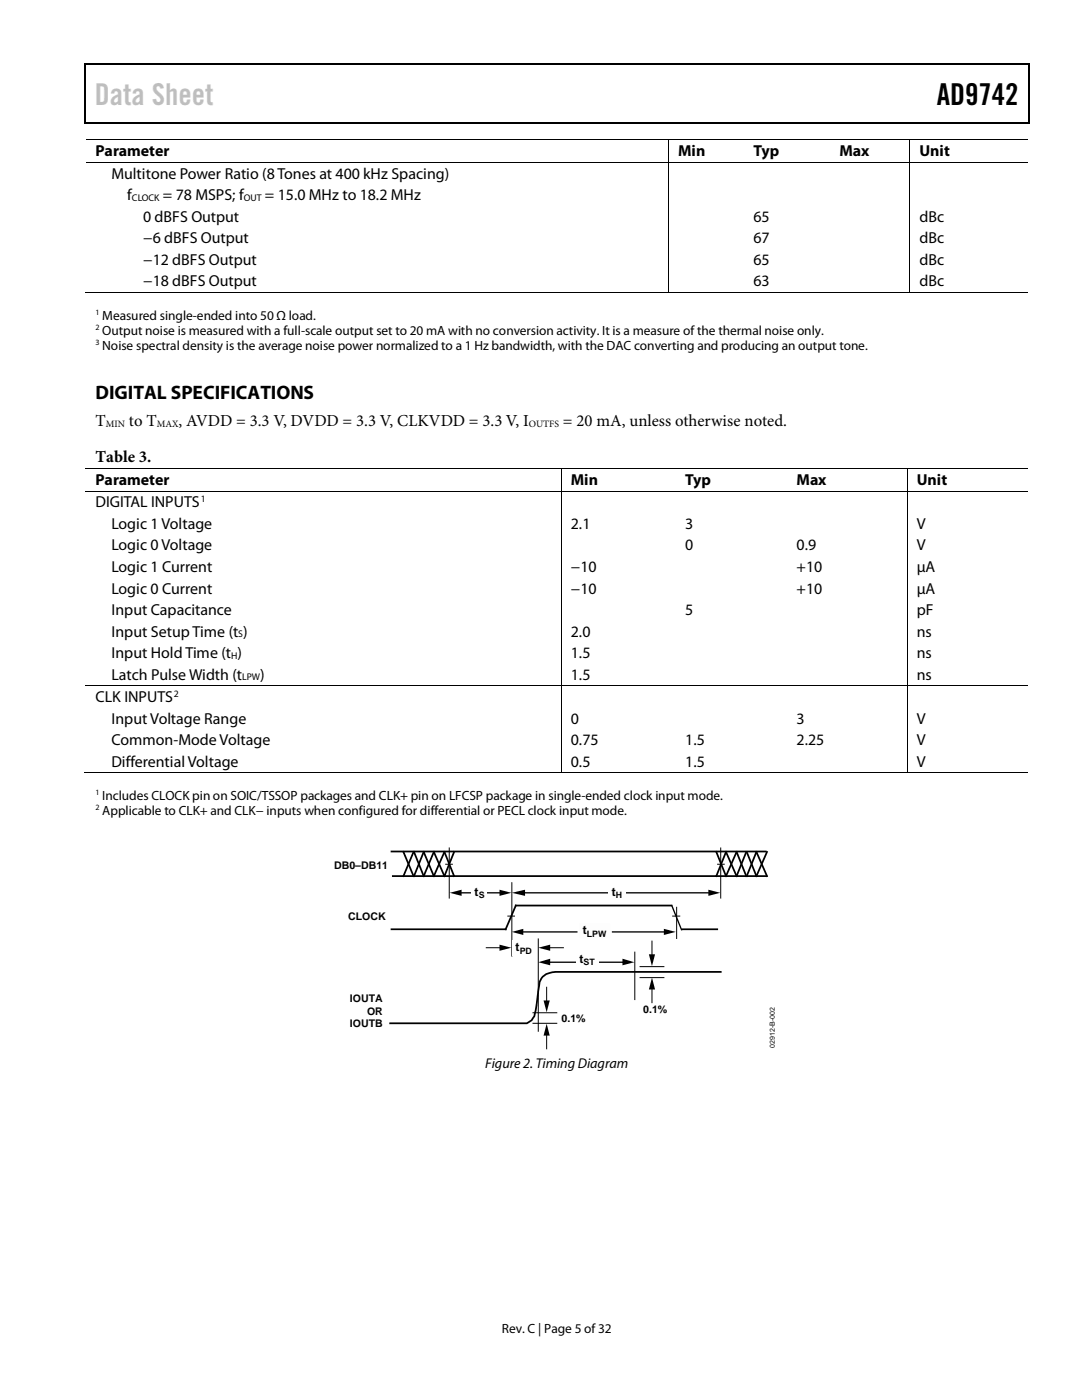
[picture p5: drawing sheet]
<svg xmlns="http://www.w3.org/2000/svg" width="216mm" height="279mm" viewBox="0 0 216 279" stroke-linecap="round" stroke-linejoin="round" font-family="sans-serif">
<defs><g id="words">
<text font-size="6" fill="#c1c1c1" x="18.9" y="20.9">Data Sheet</text>
<text font-size="6" x="186.9" y="20.9">AD9742</text>
<text font-size="3.9" x="19" y="79.6">DIGITAL SPECIFICATIONS</text>
<g font-size="3.3">
<text x="19" y="85.1">T</text>
<text x="25.7" y="85.1">to T</text>
<text x="35.6" y="85.1">, AVDD = 3.3 V, DVDD = 3.3 V, CLKVDD = 3.3 V, I</text>
<text x="112.3" y="85.1">= 20 mA, unless otherwise noted.</text>
<text x="19.1" y="92.2">Table 3.</text>
</g>
<g font-size="3.2">
<text x="19" y="31.2">Parameter</text>
<text x="22.2" y="35.7">Multitone Power Ratio (8 Tones at 400 kHz Spacing)</text>
<text x="135.3" y="31.2">Min</text>
<text x="150.4" y="31.2">Typ</text>
<text x="167.5" y="31.2">Max</text>
<text x="183.5" y="31.2">Unit</text>
<text x="25.4" y="40">f</text>
<text x="32.5" y="40">= 78 MSPS; f</text>
<text x="52.9" y="40">= 15.0 MHz to 18.2 MHz</text>
<text x="28.6" y="44.3">0 dBFS Output</text>
<text x="150.4" y="44.3">65</text>
<text x="183.5" y="44.3">dBc</text>
<text x="28.6" y="48.6">−6 dBFS Output</text>
<text x="28.6" y="52.9">−12 dBFS Output</text>
<text x="150.4" y="48.6">67</text>
<text x="150.4" y="52.9">65</text>
<text x="183.5" y="52.9">dBc</text>
<text x="183.5" y="48.6">dBc</text>
<text x="28.6" y="57.2">−18 dBFS Output</text>
<text x="150.4" y="57.2">63</text>
<text x="183.5" y="57.2">dBc</text>
<text x="19" y="96.8">Parameter</text>
<text x="19" y="101.3">DIGITAL INPUTS</text>
<text x="113.9" y="96.8">Min</text>
<text x="136.7" y="96.8">Typ</text>
<text x="159" y="96.8">Max</text>
<text x="182.9" y="96.8">Unit</text>
<text x="22.2" y="105.5">Logic 1 Voltage</text>
<text x="113.9" y="105.5">2.1</text>
<text x="136.7" y="105.5">3</text>
<text x="182.9" y="105.5">V</text>
<text x="22.2" y="109.9">Logic 0 Voltage</text>
<text x="136.7" y="109.9">0</text>
<text x="159" y="109.9">0.9</text>
<text x="182.9" y="109.9">V</text>
<text x="22.2" y="114.1">Logic 1 Current</text>
<text x="22.2" y="118.4">Logic 0 Current</text>
<text x="113.9" y="114.1">−10</text>
<text x="113.9" y="118.4">−10</text>
<text x="159" y="114.1">+10</text>
<text x="159" y="118.4">+10</text>
<text x="182.9" y="114.1">µA</text>
<text x="182.9" y="118.4">µA</text>
<text x="22.2" y="122.7">Input Capacitance</text>
<text x="136.7" y="122.7">5</text>
<text x="182.9" y="122.7">pF</text>
<text x="22.2" y="127">Input Setup Time (t )</text>
<text x="22.2" y="131.3">Input Hold Time (t )</text>
<text x="113.9" y="127">2.0</text>
<text x="113.9" y="131.3">1.5</text>
<text x="182.9" y="127">ns</text>
<text x="182.9" y="131.3">ns</text>
<text x="22.2" y="135.6">Latch Pulse Width (t</text>
<text x="51.9" y="135.6">)</text>
<text x="113.9" y="135.6">1.5</text>
<text x="182.9" y="135.6">ns</text>
<text x="19" y="140.1">CLK INPUTS</text>
<text x="22.2" y="144.4">Input Voltage Range</text>
<text x="22.2" y="148.7">Common-Mode Voltage</text>
<text x="113.9" y="144.4">0</text>
<text x="113.9" y="148.7">0.75</text>
<text x="136.7" y="148.7">1.5</text>
<text x="159" y="144.4">3</text>
<text x="159" y="148.7">2.25</text>
<text x="182.9" y="144.4">V</text>
<text x="182.9" y="148.7">V</text>
<text x="22.2" y="153">Differential Voltage</text>
<text x="113.9" y="153">0.5</text>
<text x="136.7" y="153">1.5</text>
<text x="182.9" y="153">V</text>
</g>
<text font-size="2.8" x="96.8" y="213.2">Figure 2. Timing Diagram</text>
<g font-size="2.7">
<text x="20.4" y="63.8">Measured single-ended into 50 Ω load.</text>
<text x="20.4" y="66.8">Output noise is measured with a full-scale output set to 20 mA with no conversion activity. It is a measure of the thermal noise only.</text>
<text x="20.4" y="69.8">Noise spectral density is the average noise power normalized to a 1 Hz bandwidth, with the DAC converting and producing an output tone.</text>
<text x="20.4" y="159.6">Includes CLOCK pin on SOIC/TSSOP packages and CLK+ pin on LFCSP package in single-ended clock input mode.</text>
<text x="20.4" y="162.6">Applicable to CLK+ and CLK− inputs when configured for differential or PECL clock input mode.</text>
<text x="100.2" y="266">Rev. C | Page 5 of32</text>
</g>
<g font-size="2.5">
<text x="94.7" y="178.7">t</text>
<text x="122.1" y="178.7">t</text>
<text x="102.9" y="189.8">t</text>
<text x="116.3" y="186.4">t</text>
<text x="115.6" y="192.1">t</text>
</g>
<g font-size="2.1">
<text x="66.7" y="173.3">DB0–DB11</text>
<text x="69.5" y="183.5">CLOCK</text>
<text x="69.8" y="200.1">IOUTA</text>
<text x="73.2" y="202.5">OR</text>
<text x="112" y="203.9">0.1%</text>
<text x="128.4" y="202.2">0.1%</text>
<text x="69.8" y="205">IOUTB</text>
</g>
<g font-size="1.9">
<text x="26.3" y="40.1">CLOCK</text>
<text x="48.6" y="40.1">OUT</text>
<text x="21.1" y="85.3">MIN</text>
<text x="31.3" y="85.3">MAX</text>
<text x="105.5" y="85.3">OUTFS</text>
<text x="40.1" y="100.2">1</text>
<text x="46.1" y="131.5">H</text>
<text x="47.5" y="127.2">S</text>
<text x="48.3" y="135.8">LPW</text>
<text x="34.7" y="139">2</text>
</g>
<g font-size="1.8">
<text x="95.5" y="179.3">S</text>
<text x="122.9" y="179.3">H</text>
<text x="103.7" y="190.3">PD</text>
<text x="117.1" y="186.9">LPW</text>
<text x="116.4" y="192.7">ST</text>
</g>
<g font-size="1.6">
<text x="19" y="62.9">1</text>
<text x="19" y="65.9">2</text>
<text x="19" y="68.9">3</text>
<text x="19" y="158.7">1</text>
<text x="19" y="161.7">2</text>
</g>
<text font-size="1.4" x="154.6" y="209.1" transform="rotate(-90 154.6 209.1)">02912-B-002</text>
</g></defs>
<g fill="#000">
<path d="M16.9 12.7h.2v1h-.2zM16.9 12.7h.2v.3h-.2zM82.5 12.7h.3v.3h-.3zM205.1 12.7h.3v1h-.3zM205.1 12.7h.3v.3h-.3zM16.9 24.4h.2v.2h-.2zM82.3 24.4h.2v.2h-.2zM133.4 27.9h.2v.1h-.2zM133.4 32.4h.2v.2h-.2zM148.5 27.9h.1v.1h-.1zM148.5 32.4h.1v.2h-.1zM165.7 27.9h.1v.1h-.1z"/>
<path d="M165.7 32.4h.1v.2h-.1zM181.5 27.9h.2v.1h-.2zM181.5 32.4h.2v.2h-.2zM205.1 24.4h.3v.2h-.3zM133.4 58.3h.2v.2h-.2zM148.2 58.3h.2v.2h-.2zM165.4 58.3h.2v.2h-.2zM181.5 58.3h.2v.2h-.2zM111.9 93.4h.2v.2h-.2zM111.9 97.9h.2v.2h-.2zM134.8 93.4h.2v.2h-.2zM134.8 97.9h.2v.2h-.2z"/>
<path d="M157.1 93.4h.1v.2h-.1zM157.1 97.9h.1v.2h-.1zM180.9 93.4h.2v.2h-.2zM180.9 97.9h.2v.2h-.2zM111.9 136.8h.2v.1h-.2zM134.8 136.8h.2v.1h-.2zM157.1 136.8h.1v.1h-.1zM180.9 136.8h.2v.1h-.2zM111.9 154.1h.2v.2h-.2zM134.6 154.1h.1v.2h-.1zM156.8 154.1h.2v.2h-.2zM180.9 154.1h.2v.2h-.2z"/>
<path d="M89.7 178.2l2.4-.6v1.2zM99.7 177.6l2.3 .6-2.3 .6zM102.1 178.2l2.7-.6v1.2zM141.3 177.6l2.4 .6-2.4 .6z"/>
</g>
<path d="M17 13.7v10.7M17.1 12.8h65.4M82.8 12.8h122.3M205.2 13.7v10.7M17.1 24.5h188" fill="none" stroke="#000" stroke-width=".25"/>
<g fill="none" stroke="#000" stroke-width=".2">
<path d="M17.1 27.9h116.3M17.1 32.5h116.3M133.5 28v4.4M133.5 32.6v25.7M133.6 27.9h14.9M133.6 32.5h14.9M148.6 27.9h17.1M148.6 32.5h17.1M165.8 27.9h15.7M165.8 32.5h15.7M181.6 28v4.4M181.6 32.6v25.7"/>
<path d="M181.7 27.9h23.4M181.7 32.5h23.4M16.9 58.4h116.5M133.6 58.4h47.9M181.7 58.4h23.4M17.1 93.5h94.8M17.1 98h94.8M112 93.6v4.3M112 98.1v38.7M112.1 93.5h22.7M112.1 98h22.7M135 93.5h22.1"/>
<path d="M135 98h22.1M157.2 93.5h23.7M157.2 98h23.7M181 93.6v4.3M181 98.1v38.7M181.1 93.5h24M181.1 98h24M17.1 136.9h94.8M112 136.9v17.2M112.1 136.9h22.7M135 136.9h22.1M157.2 136.9h23.7"/>
<path d="M181 136.9v17.2M181.1 136.9h24M16.9 154.2h95M112.1 154.2h68.8M181.1 154.2h24M88.9 172.5h1.4M89.6 169.2v10M102.1 176.2v14.6M143.2 172.5h1.3M143.8 169.2v10M101.3 182.8h1.4M107.4 187.4v18.4"/>
<path d="M109.3 189.1h3.1M126.7 190v9.5M127.7 195.1h4.8M127.7 192.9h4.8M134.2 182.8h1.4M135 181.1v6.2M106.4 204.2h4.7M106.4 202.1h4.7"/>
</g>
<path d="M78.1 169.9h74.7M78.4 174.8h74.6M80.5 170l2 4.8M82.5 170l-2 4.8M82.6 174.8l1.9-4.8 2.1 4.8 2.1-4.8 1.9 4.8M82.6 170l1.9 4.8 2.1-4.8 2.1 4.8 1.9-4.8M142.9 170l2 4.8 2.1-4.8 1.9 4.8M148.9 170l-1.9 4.8-2.1-4.8-2 4.8M149 170l1.9 4.8 2.1-4.8M149 174.8l1.9-4.8 2.1 4.8M134 180.7h-31.1l-2 4.8h-22.8M136.2 185.5h6.9" fill="none" stroke="#000" stroke-width=".35"/>
<path d="M91.7 178.2h3.6M96.4 178.2h3.6M104.3 178.2h37.6M134.1 180.7l1.9 4.8" fill="none" stroke="#000" stroke-width=".26"/>
<g fill="#fff">
<path d="M94 176.6h3.2v3.2h-3.2z"/>
<path d="M121.4 176.6h3.5v3.2h-3.5z"/>
<path d="M102.2 187.6h4.9v3.2h-4.9z"/>
</g>
<path d="M143.8 194h-29.2a16.1 16.1 0 0 0-5.6 .4 2.65 2.65 0 0 0-1.4 2.3l-.7 5a3.1 3.1 0 0 1-1.8 2.5h-27.2" fill="none" stroke="#000" stroke-width=".35"/>
<path d="M104.1 186h28.6M109.3 192h15.4" fill="none" stroke="#000" stroke-width=".26"/>
<path d="M99.7 188.5l2.3 .6-2.3 .7zM102.1 186l2.3-.6v1.2zM107.4 189.1l2.4-.6v1.3zM107.4 192l2.4-.7v1.3zM124.2 191.3l2.4 .7-2.4 .6zM132.5 185.4l2.3 .6-2.3 .6z" fill="#000"/>
<path d="M97 189.1h3.2" fill="none" stroke="#000" stroke-width=".2"/>
<path d="M115.4 184.1h6.5v3.3h-6.5z" fill="#fcfdfe"/>
<path d="M115.4 184.1h6.5v3.3h-6.5z" fill="none" stroke="#fff" stroke-width=".35"/>
<path d="M115 190h4.5v3.2h-4.5z" fill="#fff"/>
<path d="M109.1 197v3.1M130.1 187.8v3.1M130.1 197v3.1M109.1 206.2v3.1" fill="none" stroke="#000" stroke-width=".2"/>
<path d="M108.5 199.7h1.2l-.6 2.3zM130.1 195.1l.6 2.4h-1.2zM129.5 190.5h1.2l-.6 2.3zM109.1 204.3l.6 2.4h-1.2z" fill="#000"/>
<use href="#words"/>
</svg>
